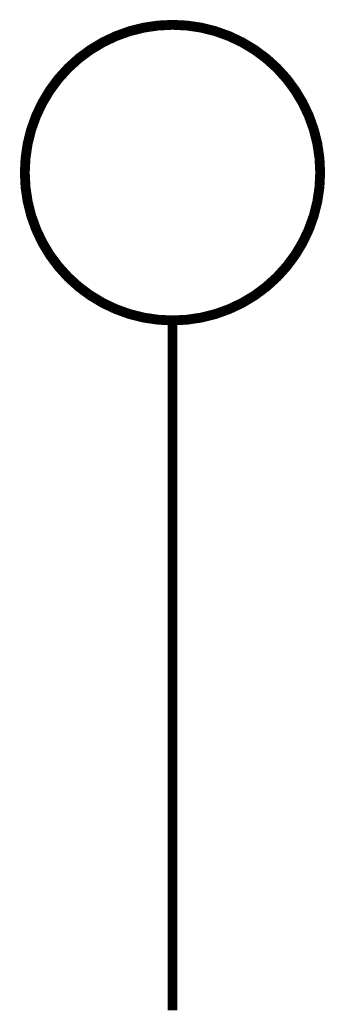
# Model space of a CAD drawing. Header units: millimetres. Extents: x -1.5 to 1.6, y -0.1 to 10.1.
import ezdxf

# ---------------------------------------------------------------- set-up
doc = ezdxf.new("R2010")
doc.units = ezdxf.units.MM

msp = doc.modelspace()

# ---------------------------------------------------------------- linework, layer by layer
at = {"const_width": 0.1}
msp.add_lwpolyline([(-1.5, 8.5, 1), (1.5, 8.5, 1)], format="xyb", close=True, dxfattribs=at)
msp.add_lwpolyline([(0, 0), (0, 7)], dxfattribs=at)

doc.saveas('drawing.dxf')
